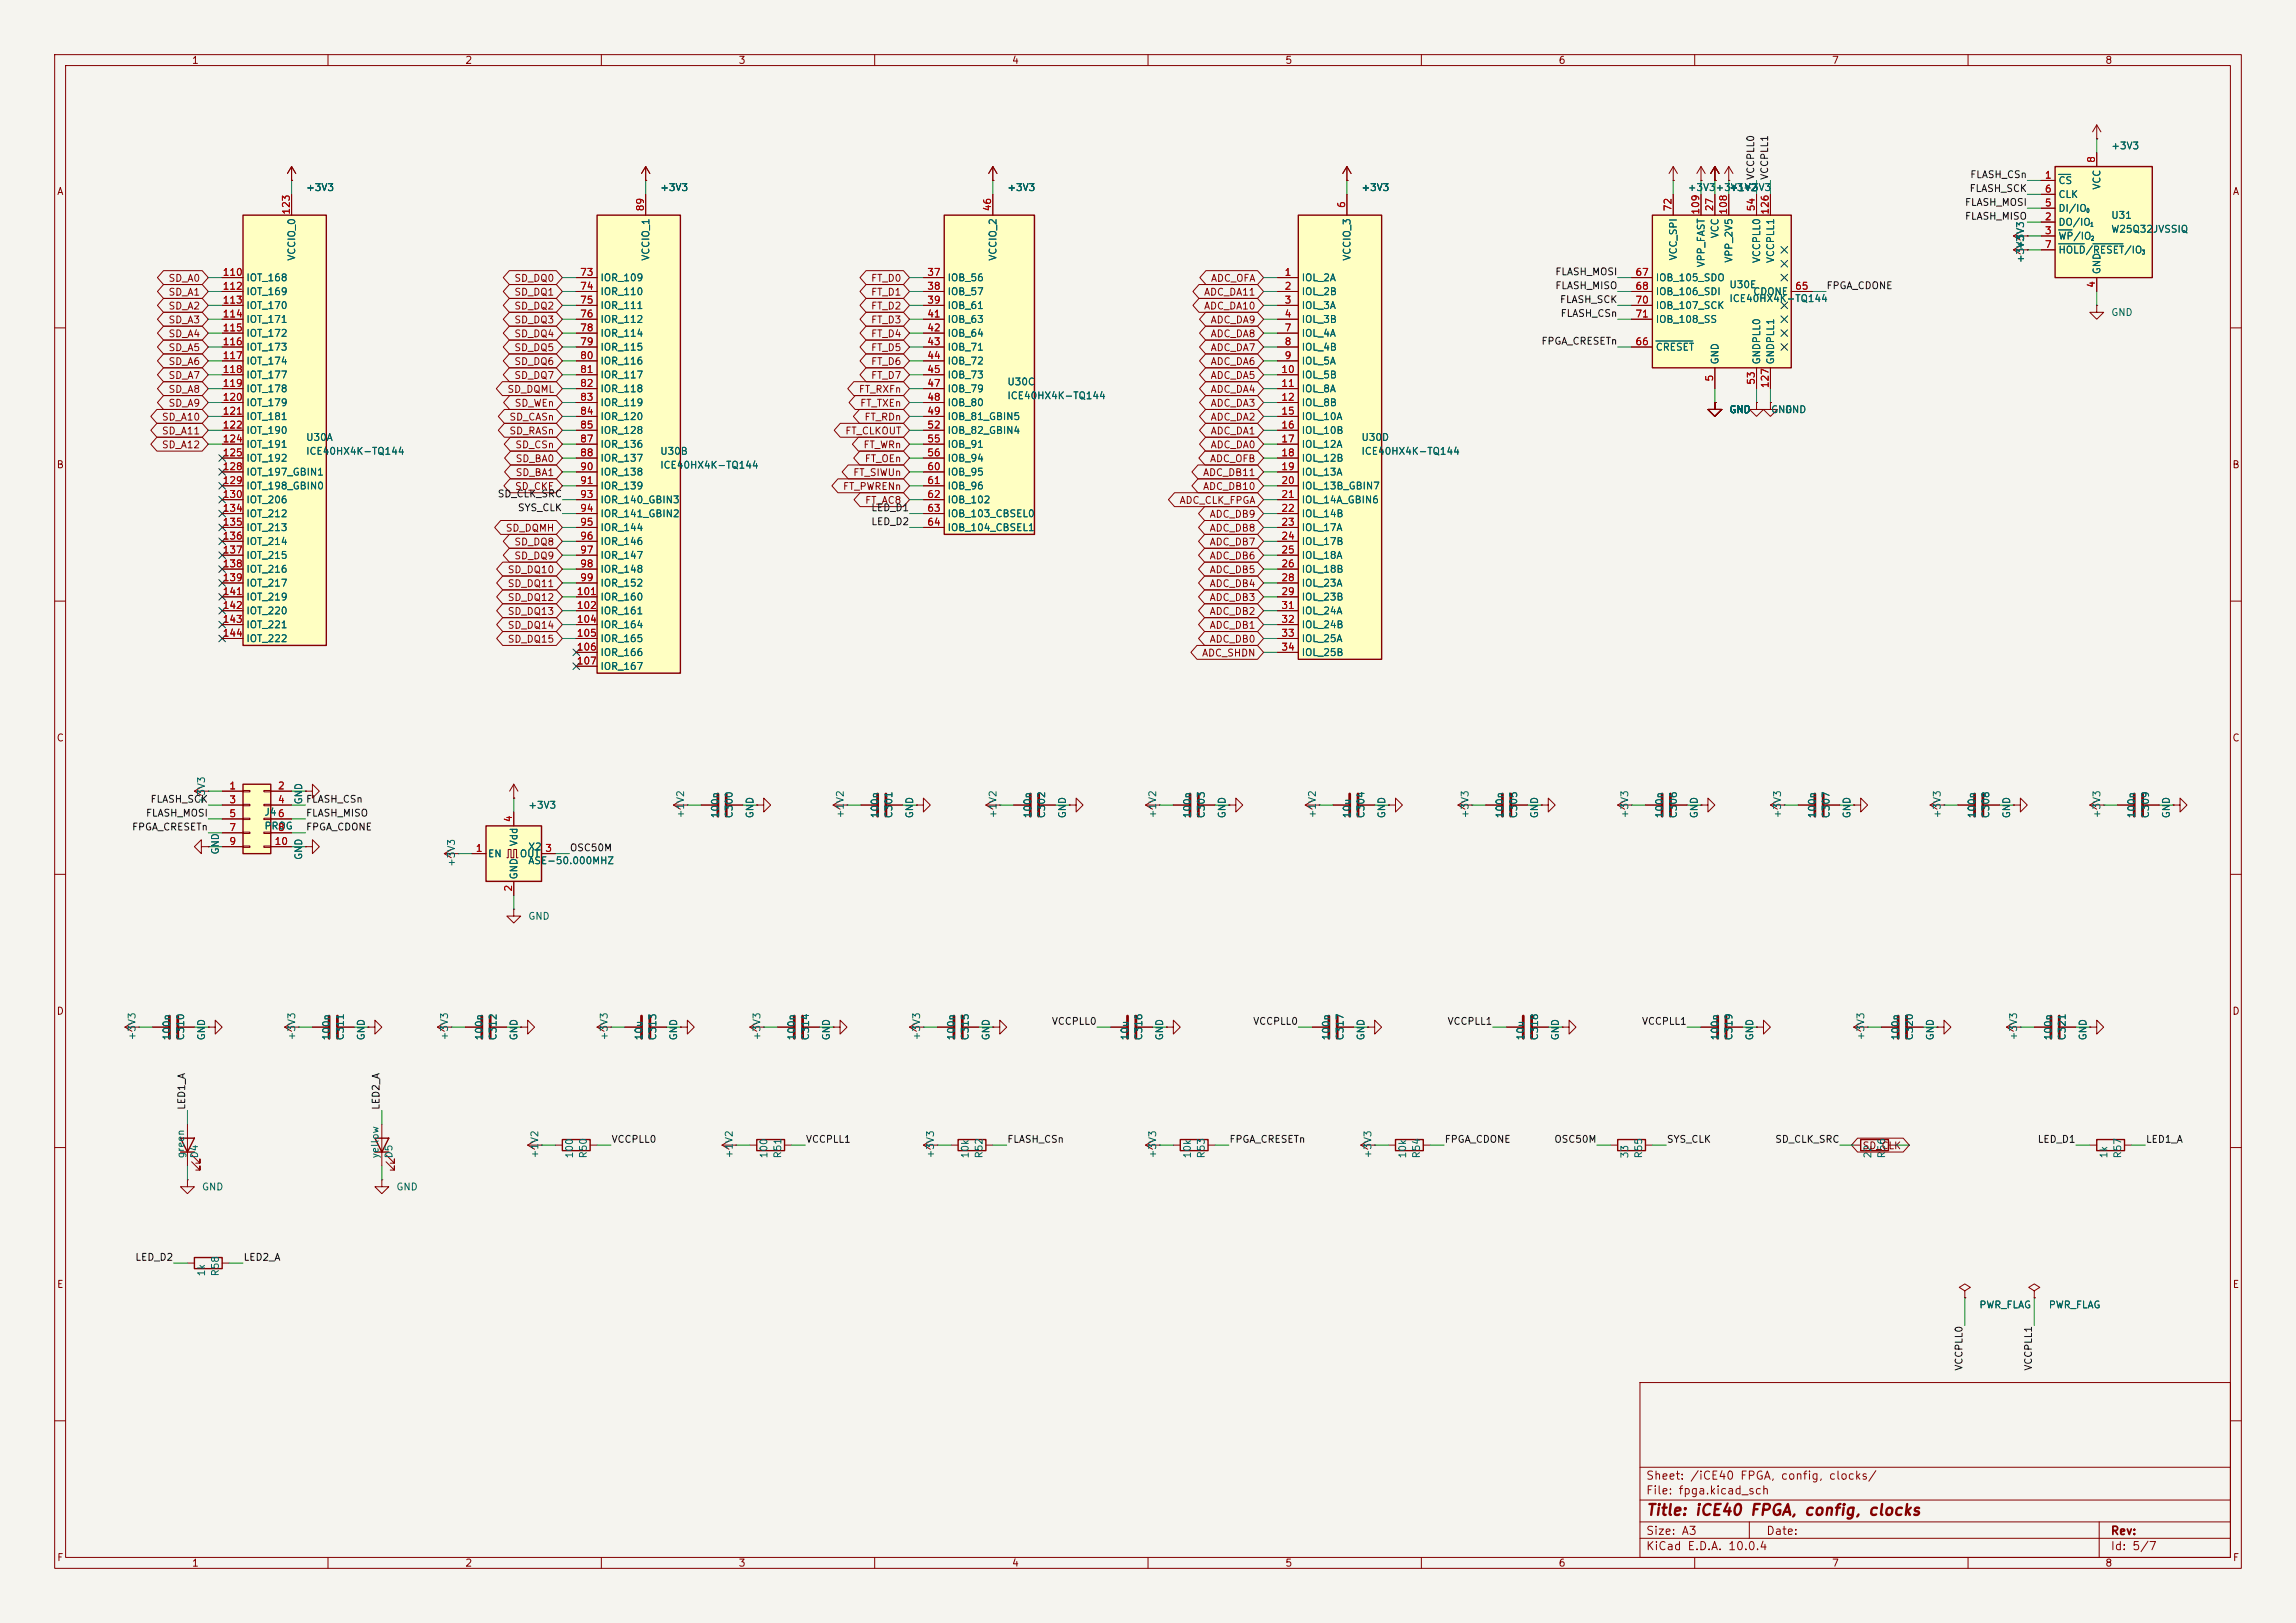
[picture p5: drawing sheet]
<svg xmlns="http://www.w3.org/2000/svg" width="420mm" height="297mm" viewBox="0 0 420 297" stroke-linecap="round" stroke-linejoin="round" font-family="sans-serif">
<defs><g id="words">
<text font-size="2" fill="#840000" x="301" y="277.8">Title: iCE40 FPGA, config, clocks</text>
<g font-size="1.5" fill="#840000">
<text x="301" y="273.8">File: fpga.kicad_sch</text>
<text x="301" y="271.1">Sheet: /iCE40 FPGA, config, clocks/</text>
<text x="301" y="281.2">Size: A3</text>
<text x="323" y="281.2">Date:</text>
<text x="386" y="281.2">Rev:</text>
<text x="301" y="284">KiCad E.D.A. 10.0.4</text>
<text x="386" y="284">Id: 5/7</text>
</g>
<g font-size="1.3" fill="#840000">
<text x="35" y="12">1</text>
<text x="85" y="12">2</text>
<text x="135" y="12">3</text>
<text x="185" y="12">4</text>
<text x="235" y="12">5</text>
<text x="285" y="12">6</text>
<text x="335" y="12">7</text>
<text x="385" y="12">8</text>
<text x="10.3" y="36">A</text>
<text x="408.3" y="36">A</text>
<text x="30.7" y="51.9">SD_A0</text>
<text x="94" y="51.9">SD_DQ0</text>
<text x="159.2" y="51.9">FT_D0</text>
<text x="221.4" y="51.9">ADC_OFA</text>
<text x="30.7" y="59.5">SD_A3</text>
<text x="30.7" y="56.9">SD_A2</text>
<text x="30.7" y="54.4">SD_A1</text>
<text x="94" y="59.5">SD_DQ3</text>
<text x="94" y="56.9">SD_DQ2</text>
<text x="94" y="54.4">SD_DQ1</text>
<text x="159.2" y="54.4">FT_D1</text>
<text x="159.2" y="56.9">FT_D2</text>
<text x="159.2" y="59.5">FT_D3</text>
<text x="220.1" y="54.4">ADC_DA11</text>
<text x="220.1" y="56.9">ADC_DA10</text>
<text x="221.3" y="59.5">ADC_DA9</text>
<text x="30.7" y="64.6">SD_A5</text>
<text x="30.7" y="62">SD_A4</text>
<text x="94" y="64.6">SD_DQ5</text>
<text x="94" y="62">SD_DQ4</text>
<text x="159.2" y="62">FT_D4</text>
<text x="159.2" y="64.6">FT_D5</text>
<text x="221.3" y="62">ADC_DA8</text>
<text x="221.3" y="64.6">ADC_DA7</text>
<text x="30.7" y="69.6">SD_A7</text>
<text x="30.7" y="67.1">SD_A6</text>
<text x="94" y="69.6">SD_DQ7</text>
<text x="94" y="67.1">SD_DQ6</text>
<text x="159.2" y="67.1">FT_D6</text>
<text x="159.2" y="69.6">FT_D7</text>
<text x="221.3" y="69.6">ADC_DA5</text>
<text x="221.3" y="67.1">ADC_DA6</text>
<text x="29.5" y="77.3">SD_A10</text>
<text x="30.7" y="74.7">SD_A9</text>
<text x="30.7" y="72.2">SD_A8</text>
<text x="92.7" y="72.2">SD_DQML</text>
<text x="93.1" y="77.3">SD_CASn</text>
<text x="94" y="74.7">SD_WEn</text>
<text x="157" y="72.2">FT_RXFn</text>
<text x="157.2" y="74.7">FT_TXEn</text>
<text x="158" y="77.3">FT_RDn</text>
<text x="221.3" y="77.3">ADC_DA2</text>
<text x="221.3" y="72.2">ADC_DA4</text>
<text x="221.3" y="74.7">ADC_DA3</text>
<text x="29.5" y="82.3">SD_A12</text>
<text x="29.5" y="79.8">SD_A11</text>
<text x="93.1" y="79.8">SD_RASn</text>
<text x="94.2" y="82.3">SD_CSn</text>
<text x="154.5" y="79.8">FT_CLKOUT</text>
<text x="157.8" y="82.3">FT_WRn</text>
<text x="221.3" y="79.8">ADC_DA1</text>
<text x="221.3" y="82.3">ADC_DA0</text>
<text x="10.3" y="86">B</text>
<text x="94.1" y="90">SD_CKE</text>
<text x="94.2" y="84.9">SD_BA0</text>
<text x="94.2" y="87.4">SD_BA1</text>
<text x="154.1" y="90">FT_PWRENn</text>
<text x="156" y="87.4">FT_SIWUn</text>
<text x="158.1" y="84.9">FT_OEn</text>
<text x="220" y="90">ADC_DB10</text>
<text x="220" y="87.4">ADC_DB11</text>
<text x="221.2" y="84.9">ADC_OFB</text>
<text x="408.2" y="86">B</text>
<text x="158.1" y="92.5">FT_AC8</text>
<text x="215.7" y="92.5">ADC_CLK_FPGA</text>
<text x="221.2" y="95">ADC_DB9</text>
<text x="92.4" y="97.6">SD_DQMH</text>
<text x="94" y="100.1">SD_DQ8</text>
<text x="221.2" y="97.6">ADC_DB8</text>
<text x="221.2" y="100.1">ADC_DB7</text>
<text x="92.8" y="105.2">SD_DQ10</text>
<text x="92.8" y="107.7">SD_DQ11</text>
<text x="94" y="102.7">SD_DQ9</text>
<text x="221.2" y="107.7">ADC_DB4</text>
<text x="221.2" y="102.7">ADC_DB6</text>
<text x="221.2" y="105.2">ADC_DB5</text>
<text x="92.8" y="110.3">SD_DQ12</text>
<text x="92.8" y="112.8">SD_DQ13</text>
<text x="221.2" y="110.3">ADC_DB3</text>
<text x="221.2" y="112.8">ADC_DB2</text>
<text x="92.8" y="115.4">SD_DQ14</text>
<text x="92.8" y="117.9">SD_DQ15</text>
<text x="221.2" y="115.4">ADC_DB1</text>
<text x="221.2" y="117.9">ADC_DB0</text>
<text x="219.8" y="120.4">ADC_SHDN</text>
<text x="10.3" y="136">C</text>
<text x="408.2" y="136">C</text>
<text x="10.3" y="186">D</text>
<text x="408.2" y="186">D</text>
<text x="340.6" y="210.6">SD_CLK</text>
<text x="10.3" y="236">E</text>
<text x="408.3" y="236">E</text>
<text x="10.3" y="286">F</text>
<text x="35" y="287">1</text>
<text x="85" y="287">2</text>
<text x="135" y="287">3</text>
<text x="185" y="287">4</text>
<text x="235" y="287">5</text>
<text x="285" y="287">6</text>
<text x="335" y="287">7</text>
<text x="385" y="287">8</text>
<text x="408.3" y="286">F</text>
</g>
<g font-size="1.3" fill="#a90000">
<text x="383.5" y="29.9" transform="rotate(-90 383.5 29.9)">8</text>
<text x="373.9" y="33">1</text>
<text x="373.9" y="35.5">6</text>
<text x="53.3" y="39.4" transform="rotate(-90 53.3 39.4)">123</text>
<text x="118.1" y="38.8" transform="rotate(-90 118.1 38.8)">89</text>
<text x="181.6" y="38.8" transform="rotate(-90 181.6 38.8)">46</text>
<text x="246.4" y="38.2" transform="rotate(-90 246.4 38.2)">6</text>
<text x="306" y="38.8" transform="rotate(-90 306 38.8)">72</text>
<text x="311.1" y="39.4" transform="rotate(-90 311.1 39.4)">109</text>
<text x="313.7" y="38.8" transform="rotate(-90 313.7 38.8)">27</text>
<text x="316.2" y="39.4" transform="rotate(-90 316.2 39.4)">108</text>
<text x="321.3" y="38.8" transform="rotate(-90 321.3 38.8)">54</text>
<text x="323.8" y="39.4" transform="rotate(-90 323.8 39.4)">126</text>
<text x="373.9" y="40.6">2</text>
<text x="373.9" y="38.1">5</text>
<text x="373.9" y="43.2">3</text>
<text x="373.9" y="45.7">7</text>
<text x="40.6" y="50.8">110</text>
<text x="40.6" y="53.3">112</text>
<text x="106" y="50.8">73</text>
<text x="106" y="53.3">74</text>
<text x="169.5" y="50.8">37</text>
<text x="169.5" y="53.3">38</text>
<text x="234.9" y="50.8">1</text>
<text x="234.9" y="53.3">2</text>
<text x="299" y="50.8">67</text>
<text x="299" y="53.3">68</text>
<text x="328.3" y="53.3">65</text>
<text x="383.5" y="52.8" transform="rotate(-90 383.5 52.8)">4</text>
<text x="40.6" y="55.9">113</text>
<text x="40.6" y="58.4">114</text>
<text x="106" y="55.9">75</text>
<text x="106" y="58.4">76</text>
<text x="169.5" y="55.9">39</text>
<text x="169.5" y="58.4">41</text>
<text x="234.9" y="55.9">3</text>
<text x="234.9" y="58.4">4</text>
<text x="299" y="55.9">70</text>
<text x="299" y="58.4">71</text>
<text x="40.6" y="60.9">115</text>
<text x="40.6" y="63.5">116</text>
<text x="106" y="60.9">78</text>
<text x="106" y="63.5">79</text>
<text x="169.5" y="60.9">42</text>
<text x="169.5" y="63.5">43</text>
<text x="234.9" y="60.9">7</text>
<text x="234.9" y="63.5">8</text>
<text x="299" y="63.5">66</text>
<text x="40.6" y="66">117</text>
<text x="40.6" y="68.6">118</text>
<text x="40.6" y="71.1">119</text>
<text x="106" y="66">80</text>
<text x="106" y="68.6">81</text>
<text x="106" y="71.1">82</text>
<text x="169.5" y="66">44</text>
<text x="169.5" y="68.6">45</text>
<text x="169.5" y="71.1">47</text>
<text x="234.3" y="68.6">10</text>
<text x="234.3" y="71.1">11</text>
<text x="234.9" y="66">9</text>
<text x="313.7" y="69.9" transform="rotate(-90 313.7 69.9)">5</text>
<text x="321.3" y="70.5" transform="rotate(-90 321.3 70.5)">53</text>
<text x="323.8" y="71.1" transform="rotate(-90 323.8 71.1)">127</text>
<text x="40.6" y="73.6">120</text>
<text x="40.6" y="76.2">121</text>
<text x="106" y="73.6">83</text>
<text x="106" y="76.2">84</text>
<text x="169.5" y="73.6">48</text>
<text x="169.5" y="76.2">49</text>
<text x="234.3" y="73.6">12</text>
<text x="234.3" y="76.2">15</text>
<text x="40.6" y="78.7">122</text>
<text x="40.6" y="81.3">124</text>
<text x="40.6" y="83.8">125</text>
<text x="106" y="78.7">85</text>
<text x="106" y="81.3">87</text>
<text x="106" y="83.8">88</text>
<text x="169.5" y="78.7">52</text>
<text x="169.5" y="81.3">55</text>
<text x="169.5" y="83.8">56</text>
<text x="234.3" y="78.7">16</text>
<text x="234.3" y="81.3">17</text>
<text x="234.3" y="83.8">18</text>
<text x="40.6" y="86.3">128</text>
<text x="40.6" y="88.9">129</text>
<text x="106" y="86.3">90</text>
<text x="106" y="88.9">91</text>
<text x="169.5" y="86.3">60</text>
<text x="169.5" y="88.9">61</text>
<text x="234.3" y="86.3">19</text>
<text x="234.3" y="88.9">20</text>
<text x="40.6" y="91.4">130</text>
<text x="40.6" y="94">134</text>
<text x="106" y="91.4">93</text>
<text x="106" y="94">94</text>
<text x="169.5" y="91.4">62</text>
<text x="169.5" y="94">63</text>
<text x="234.3" y="91.4">21</text>
<text x="234.3" y="94">22</text>
<text x="40.6" y="96.5">135</text>
<text x="40.6" y="99">136</text>
<text x="40.6" y="101.6">137</text>
<text x="106" y="96.5">95</text>
<text x="106" y="99">96</text>
<text x="106" y="101.6">97</text>
<text x="169.5" y="96.5">64</text>
<text x="234.3" y="96.5">23</text>
<text x="234.3" y="99">24</text>
<text x="234.3" y="101.6">25</text>
<text x="40.6" y="104.1">138</text>
<text x="40.6" y="106.7">139</text>
<text x="106" y="104.1">98</text>
<text x="106" y="106.7">99</text>
<text x="234.3" y="104.1">26</text>
<text x="234.3" y="106.7">28</text>
<text x="40.6" y="109.2">141</text>
<text x="40.6" y="111.7">142</text>
<text x="105.4" y="109.2">101</text>
<text x="105.4" y="111.7">102</text>
<text x="234.3" y="109.2">29</text>
<text x="234.3" y="111.7">31</text>
<text x="40.6" y="114.3">143</text>
<text x="40.6" y="116.8">144</text>
<text x="105.4" y="114.3">104</text>
<text x="105.4" y="116.8">105</text>
<text x="105.4" y="119.4">106</text>
<text x="234.3" y="114.3">32</text>
<text x="234.3" y="116.8">33</text>
<text x="234.3" y="119.4">34</text>
<text x="105.4" y="121.9">107</text>
<text x="41.8" y="144.8">1</text>
<text x="41.8" y="147.3">3</text>
<text x="41.8" y="149.8">5</text>
<text x="50.7" y="144.8">2</text>
<text x="50.7" y="147.3">4</text>
<text x="41.8" y="152.4">7</text>
<text x="41.8" y="154.9">9</text>
<text x="50.1" y="154.9">10</text>
<text x="50.7" y="152.4">8</text>
<text x="94" y="150.6" transform="rotate(-90 94 150.6)">4</text>
<text x="86.9" y="156.2">1</text>
<text x="99.6" y="156.2">3</text>
<text x="94" y="163.3" transform="rotate(-90 94 163.3)">2</text>
</g>
<g font-size="1.3" fill="#006464">
<text x="386.1" y="27.6">+3V3</text>
<text x="55.9" y="35.3">+3V3</text>
<text x="120.7" y="35.3">+3V3</text>
<text x="184.2" y="35.3">+3V3</text>
<text x="248.9" y="35.3">+3V3</text>
<text x="308.6" y="35.3">+3V3</text>
<text x="313.7" y="35.3">+3V3+3V3</text>
<text x="316.2" y="35.3">+1V2</text>
<text x="376.4" y="34">CS</text>
<text x="384.5" y="34.8" transform="rotate(-90 384.5 34.8)">VCC</text>
<text x="376.4" y="41.6">DO/IO</text>
<text x="376.4" y="39.1">DI/IO</text>
<text x="376.4" y="36.5">CLK</text>
<text x="386.1" y="40.3">U31</text>
<text x="54.3" y="47.8" transform="rotate(-90 54.3 47.8)">VCCIO_0</text>
<text x="119.1" y="47.8" transform="rotate(-90 119.1 47.8)">VCCIO_1</text>
<text x="182.6" y="47.8" transform="rotate(-90 182.6 47.8)">VCCIO_2</text>
<text x="247.4" y="47.8" transform="rotate(-90 247.4 47.8)">VCCIO_3</text>
<text x="307" y="47.8" transform="rotate(-90 307 47.8)">VCC_SPI</text>
<text x="314.7" y="43.7" transform="rotate(-90 314.7 43.7)">VCC</text>
<text x="370.5" y="45.7" transform="rotate(-90 370.5 45.7)">+3V3</text>
<text x="376.4" y="44.2">WP/IO</text>
<text x="376.4" y="46.7">HOLD/RESET/IO</text>
<text x="386.1" y="42.9">W25Q32JVSSIQ</text>
<text x="45" y="51.8">IOT_168</text>
<text x="109.7" y="51.8">IOR_109</text>
<text x="173.2" y="51.8">IOB_56</text>
<text x="238" y="51.8">IOL_2A</text>
<text x="302.8" y="51.8">IOB_105_SDO</text>
<text x="312.1" y="49" transform="rotate(-90 312.1 49)">VPP_FAST</text>
<text x="316.2" y="53">U30E</text>
<text x="317.2" y="48.2" transform="rotate(-90 317.2 48.2)">VPP_2V5</text>
<text x="322.3" y="48.2" transform="rotate(-90 322.3 48.2)">VCCPLL0</text>
<text x="324.8" y="48.2" transform="rotate(-90 324.8 48.2)">VCCPLL1</text>
<text x="370.5" y="48.3" transform="rotate(-90 370.5 48.3)">+3V3</text>
<text x="384.5" y="50.3" transform="rotate(-90 384.5 50.3)">GND</text>
<text x="45" y="54.3">IOT_169</text>
<text x="45" y="56.9">IOT_170</text>
<text x="45" y="59.4">IOT_171</text>
<text x="109.7" y="54.3">IOR_110</text>
<text x="109.7" y="56.9">IOR_111</text>
<text x="109.7" y="59.4">IOR_112</text>
<text x="173.2" y="54.3">IOB_57</text>
<text x="173.2" y="56.9">IOB_61</text>
<text x="173.2" y="59.4">IOB_63</text>
<text x="238" y="54.3">IOL_2B</text>
<text x="238" y="56.9">IOL_3A</text>
<text x="238" y="59.4">IOL_3B</text>
<text x="302.8" y="54.3">IOB_106_SDI</text>
<text x="302.8" y="56.9">IOB_107_SCK</text>
<text x="302.8" y="59.4">IOB_108_SS</text>
<text x="316.2" y="55.6">ICE40HX4K-TQ144</text>
<text x="320.6" y="54.3">CDONE</text>
<text x="386.1" y="58.1">GND</text>
<text x="45" y="61.9">IOT_172</text>
<text x="45" y="64.5">IOT_173</text>
<text x="109.7" y="61.9">IOR_114</text>
<text x="109.7" y="64.5">IOR_115</text>
<text x="173.2" y="61.9">IOB_64</text>
<text x="173.2" y="64.5">IOB_71</text>
<text x="238" y="61.9">IOL_4A</text>
<text x="238" y="64.5">IOL_4B</text>
<text x="302.8" y="64.5">CRESET</text>
<text x="45" y="67">IOT_174</text>
<text x="45" y="69.6">IOT_177</text>
<text x="109.7" y="67">IOR_116</text>
<text x="109.7" y="69.6">IOR_117</text>
<text x="173.2" y="67">IOB_72</text>
<text x="173.2" y="69.6">IOB_73</text>
<text x="184.2" y="70.8">U30C</text>
<text x="238" y="67">IOL_5A</text>
<text x="238" y="69.6">IOL_5B</text>
<text x="314.7" y="66.8" transform="rotate(-90 314.7 66.8)">GND</text>
<text x="322.3" y="66.8" transform="rotate(-90 322.3 66.8)">GNDPLL0</text>
<text x="324.8" y="66.8" transform="rotate(-90 324.8 66.8)">GNDPLL1</text>
<text x="45" y="72.1">IOT_178</text>
<text x="45" y="74.6">IOT_179</text>
<text x="45" y="77.2">IOT_181</text>
<text x="109.7" y="72.1">IOR_118</text>
<text x="109.7" y="74.6">IOR_119</text>
<text x="109.7" y="77.2">IOR_120</text>
<text x="173.2" y="72.1">IOB_79</text>
<text x="173.2" y="74.6">IOB_80</text>
<text x="173.2" y="77.2">IOB_81_GBIN5</text>
<text x="184.2" y="73.4">ICE40HX4K-TQ144</text>
<text x="238" y="72.1">IOL_8A</text>
<text x="238" y="74.6">IOL_8B</text>
<text x="238" y="77.2">IOL_10A</text>
<text x="316.2" y="75.9">GND</text>
<text x="323.9" y="75.9">GND</text>
<text x="326.4" y="75.9">GND</text>
<text x="45" y="79.7">IOT_190</text>
<text x="45" y="82.3">IOT_191</text>
<text x="55.9" y="81">U30A</text>
<text x="55.9" y="83.5">ICE40HX4K-TQ144</text>
<text x="109.7" y="79.7">IOR_128</text>
<text x="109.7" y="82.3">IOR_136</text>
<text x="120.7" y="83.5">U30B</text>
<text x="173.2" y="79.7">IOB_82_GBIN4</text>
<text x="173.2" y="82.3">IOB_91</text>
<text x="238" y="79.7">IOL_10B</text>
<text x="238" y="82.3">IOL_12A</text>
<text x="248.9" y="81">U30D</text>
<text x="248.9" y="83.5">ICE40HX4K-TQ144</text>
<text x="45" y="84.8">IOT_192</text>
<text x="45" y="87.3">IOT_197_GBIN1</text>
<text x="45" y="89.9">IOT_198_GBIN0</text>
<text x="109.7" y="84.8">IOR_137</text>
<text x="109.7" y="87.3">IOR_138</text>
<text x="109.7" y="89.9">IOR_139</text>
<text x="120.7" y="86.1">ICE40HX4K-TQ144</text>
<text x="173.2" y="84.8">IOB_94</text>
<text x="173.2" y="87.3">IOB_95</text>
<text x="173.2" y="89.9">IOB_96</text>
<text x="238" y="84.8">IOL_12B</text>
<text x="238" y="87.3">IOL_13A</text>
<text x="238" y="89.9">IOL_13B_GBIN7</text>
<text x="45" y="92.4">IOT_206</text>
<text x="45" y="95">IOT_212</text>
<text x="109.7" y="92.4">IOR_140_GBIN3</text>
<text x="109.7" y="95">IOR_141_GBIN2</text>
<text x="173.2" y="92.4">IOB_102</text>
<text x="173.2" y="95">IOB_103_CBSEL0</text>
<text x="238" y="92.4">IOL_14A_GBIN6</text>
<text x="238" y="95">IOL_14B</text>
<text x="45" y="97.5">IOT_213</text>
<text x="45" y="100">IOT_214</text>
<text x="109.7" y="97.5">IOR_144</text>
<text x="109.7" y="100">IOR_146</text>
<text x="173.2" y="97.5">IOB_104_CBSEL1</text>
<text x="238" y="97.5">IOL_17A</text>
<text x="238" y="100">IOL_17B</text>
<text x="45" y="102.6">IOT_215</text>
<text x="45" y="105.1">IOT_216</text>
<text x="45" y="107.7">IOT_217</text>
<text x="109.7" y="102.6">IOR_147</text>
<text x="109.7" y="105.1">IOR_148</text>
<text x="109.7" y="107.7">IOR_152</text>
<text x="238" y="102.6">IOL_18A</text>
<text x="238" y="105.1">IOL_18B</text>
<text x="238" y="107.7">IOL_23A</text>
<text x="45" y="110.2">IOT_219</text>
<text x="45" y="112.7">IOT_220</text>
<text x="109.7" y="110.2">IOR_160</text>
<text x="109.7" y="112.7">IOR_161</text>
<text x="238" y="110.2">IOL_23B</text>
<text x="238" y="112.7">IOL_24A</text>
<text x="45" y="115.3">IOT_221</text>
<text x="45" y="117.8">IOT_222</text>
<text x="109.7" y="115.3">IOR_164</text>
<text x="109.7" y="117.8">IOR_165</text>
<text x="238" y="115.3">IOL_24B</text>
<text x="238" y="117.8">IOL_25A</text>
<text x="109.7" y="120.4">IOR_166</text>
<text x="109.7" y="122.9">IOR_167</text>
<text x="238" y="120.4">IOL_25B</text>
<text x="37.8" y="147.3" transform="rotate(-90 37.8 147.3)">+3V3</text>
<text x="48.3" y="149.6">J46</text>
<text x="55.6" y="147.3" transform="rotate(-90 55.6 147.3)">GND</text>
<text x="96.5" y="148.3">+3V3</text>
<text x="125.4" y="149.9" transform="rotate(-90 125.4 149.9)">+1V2</text>
<text x="131.8" y="149.9" transform="rotate(-90 131.8 149.9)">100n</text>
<text x="134.3" y="149.9" transform="rotate(-90 134.3 149.9)">C300</text>
<text x="138.1" y="149.9" transform="rotate(-90 138.1 149.9)">GND</text>
<text x="154.6" y="149.9" transform="rotate(-90 154.6 149.9)">+1V2</text>
<text x="161" y="149.9" transform="rotate(-90 161 149.9)">100n</text>
<text x="163.5" y="149.9" transform="rotate(-90 163.5 149.9)">C301</text>
<text x="167.3" y="149.9" transform="rotate(-90 167.3 149.9)">GND</text>
<text x="182.6" y="149.9" transform="rotate(-90 182.6 149.9)">+1V2</text>
<text x="188.9" y="149.9" transform="rotate(-90 188.9 149.9)">100n</text>
<text x="191.5" y="149.9" transform="rotate(-90 191.5 149.9)">C302</text>
<text x="195.3" y="149.9" transform="rotate(-90 195.3 149.9)">GND</text>
<text x="211.8" y="149.9" transform="rotate(-90 211.8 149.9)">+1V2</text>
<text x="218.1" y="149.9" transform="rotate(-90 218.1 149.9)">100n</text>
<text x="220.7" y="149.9" transform="rotate(-90 220.7 149.9)">C303</text>
<text x="224.5" y="149.9" transform="rotate(-90 224.5 149.9)">GND</text>
<text x="241" y="149.9" transform="rotate(-90 241 149.9)">+1V2</text>
<text x="247.4" y="149.9" transform="rotate(-90 247.4 149.9)">10u</text>
<text x="249.9" y="149.9" transform="rotate(-90 249.9 149.9)">C304</text>
<text x="253.7" y="149.9" transform="rotate(-90 253.7 149.9)">GND</text>
<text x="268.9" y="149.9" transform="rotate(-90 268.9 149.9)">+3V3</text>
<text x="275.3" y="149.9" transform="rotate(-90 275.3 149.9)">100n</text>
<text x="277.8" y="149.9" transform="rotate(-90 277.8 149.9)">C305</text>
<text x="281.6" y="149.9" transform="rotate(-90 281.6 149.9)">GND</text>
<text x="298.2" y="149.9" transform="rotate(-90 298.2 149.9)">+3V3</text>
<text x="304.5" y="149.9" transform="rotate(-90 304.5 149.9)">100n</text>
<text x="307" y="149.9" transform="rotate(-90 307 149.9)">C306</text>
<text x="310.9" y="149.9" transform="rotate(-90 310.9 149.9)">GND</text>
<text x="326.1" y="149.9" transform="rotate(-90 326.1 149.9)">+3V3</text>
<text x="332.4" y="149.9" transform="rotate(-90 332.4 149.9)">100n</text>
<text x="335" y="149.9" transform="rotate(-90 335 149.9)">C307</text>
<text x="338.8" y="149.9" transform="rotate(-90 338.8 149.9)">GND</text>
<text x="355.3" y="149.9" transform="rotate(-90 355.3 149.9)">+3V3</text>
<text x="361.7" y="149.9" transform="rotate(-90 361.7 149.9)">100n</text>
<text x="364.2" y="149.9" transform="rotate(-90 364.2 149.9)">C308</text>
<text x="368" y="149.9" transform="rotate(-90 368 149.9)">GND</text>
<text x="384.5" y="149.9" transform="rotate(-90 384.5 149.9)">+3V3</text>
<text x="390.9" y="149.9" transform="rotate(-90 390.9 149.9)">100n</text>
<text x="393.4" y="149.9" transform="rotate(-90 393.4 149.9)">C309</text>
<text x="397.2" y="149.9" transform="rotate(-90 397.2 149.9)">GND</text>
<text x="48.3" y="152.1">PROG</text>
<text x="95" y="155" transform="rotate(-90 95 155)">Vdd</text>
<text x="96.5" y="155.9">X2</text>
<text x="40.3" y="156.5" transform="rotate(-90 40.3 156.5)">GND</text>
<text x="55.6" y="157.5" transform="rotate(-90 55.6 157.5)">GND</text>
<text x="83.5" y="158.7" transform="rotate(-90 83.5 158.7)">+3V3</text>
<text x="89.2" y="157.2">EN</text>
<text x="95" y="161" transform="rotate(-90 95 161)">GND</text>
<text x="95" y="157.2">OUT</text>
<text x="96.5" y="158.5">ASE-50.000MHZ</text>
<text x="96.5" y="168.6">GND</text>
<text x="25.1" y="190.5" transform="rotate(-90 25.1 190.5)">+3V3</text>
<text x="31.5" y="190.5" transform="rotate(-90 31.5 190.5)">100n</text>
<text x="34" y="190.5" transform="rotate(-90 34 190.5)">C310</text>
<text x="37.8" y="190.5" transform="rotate(-90 37.8 190.5)">GND</text>
<text x="54.3" y="190.5" transform="rotate(-90 54.3 190.5)">+3V3</text>
<text x="60.7" y="190.5" transform="rotate(-90 60.7 190.5)">100n</text>
<text x="63.2" y="190.5" transform="rotate(-90 63.2 190.5)">C311</text>
<text x="67" y="190.5" transform="rotate(-90 67 190.5)">GND</text>
<text x="82.3" y="190.5" transform="rotate(-90 82.3 190.5)">+3V3</text>
<text x="88.6" y="190.5" transform="rotate(-90 88.6 190.5)">100n</text>
<text x="91.1" y="190.5" transform="rotate(-90 91.1 190.5)">C312</text>
<text x="95" y="190.5" transform="rotate(-90 95 190.5)">GND</text>
<text x="111.5" y="190.5" transform="rotate(-90 111.5 190.5)">+3V3</text>
<text x="117.8" y="190.5" transform="rotate(-90 117.8 190.5)">10u</text>
<text x="120.4" y="190.5" transform="rotate(-90 120.4 190.5)">C313</text>
<text x="124.2" y="190.5" transform="rotate(-90 124.2 190.5)">GND</text>
<text x="139.4" y="190.5" transform="rotate(-90 139.4 190.5)">+3V3</text>
<text x="145.8" y="190.5" transform="rotate(-90 145.8 190.5)">100n</text>
<text x="148.3" y="190.5" transform="rotate(-90 148.3 190.5)">C314</text>
<text x="152.1" y="190.5" transform="rotate(-90 152.1 190.5)">GND</text>
<text x="168.6" y="190.5" transform="rotate(-90 168.6 190.5)">+3V3</text>
<text x="175" y="190.5" transform="rotate(-90 175 190.5)">100n</text>
<text x="177.5" y="190.5" transform="rotate(-90 177.5 190.5)">C315</text>
<text x="181.3" y="190.5" transform="rotate(-90 181.3 190.5)">GND</text>
<text x="206.7" y="190.5" transform="rotate(-90 206.7 190.5)">10u</text>
<text x="209.3" y="190.5" transform="rotate(-90 209.3 190.5)">C316</text>
<text x="213.1" y="190.5" transform="rotate(-90 213.1 190.5)">GND</text>
<text x="243.5" y="190.5" transform="rotate(-90 243.5 190.5)">100n</text>
<text x="246.1" y="190.5" transform="rotate(-90 246.1 190.5)">C317</text>
<text x="249.9" y="190.5" transform="rotate(-90 249.9 190.5)">GND</text>
<text x="279.1" y="190.5" transform="rotate(-90 279.1 190.5)">10u</text>
<text x="281.6" y="190.5" transform="rotate(-90 281.6 190.5)">C318</text>
<text x="285.5" y="190.5" transform="rotate(-90 285.5 190.5)">GND</text>
<text x="314.7" y="190.5" transform="rotate(-90 314.7 190.5)">100n</text>
<text x="317.2" y="190.5" transform="rotate(-90 317.2 190.5)">C319</text>
<text x="321" y="190.5" transform="rotate(-90 321 190.5)">GND</text>
<text x="341.3" y="190.5" transform="rotate(-90 341.3 190.5)">+3V3</text>
<text x="347.7" y="190.5" transform="rotate(-90 347.7 190.5)">100n</text>
<text x="350.2" y="190.5" transform="rotate(-90 350.2 190.5)">C320</text>
<text x="354" y="190.5" transform="rotate(-90 354 190.5)">GND</text>
<text x="369.3" y="190.5" transform="rotate(-90 369.3 190.5)">+3V3</text>
<text x="375.6" y="190.5" transform="rotate(-90 375.6 190.5)">100n</text>
<text x="378.2" y="190.5" transform="rotate(-90 378.2 190.5)">C321</text>
<text x="382" y="190.5" transform="rotate(-90 382 190.5)">GND</text>
<text x="34" y="212.1" transform="rotate(-90 34 212.1)">green</text>
<text x="36.5" y="212.1" transform="rotate(-90 36.5 212.1)">D4</text>
<text x="69.6" y="212.1" transform="rotate(-90 69.6 212.1)">yellow</text>
<text x="72.1" y="212.1" transform="rotate(-90 72.1 212.1)">D5</text>
<text x="98.8" y="212.1" transform="rotate(-90 98.8 212.1)">+1V2</text>
<text x="105.1" y="212.1" transform="rotate(-90 105.1 212.1)">100</text>
<text x="107.7" y="212.1" transform="rotate(-90 107.7 212.1)">R50</text>
<text x="134.3" y="212.1" transform="rotate(-90 134.3 212.1)">+1V2</text>
<text x="140.7" y="212.1" transform="rotate(-90 140.7 212.1)">100</text>
<text x="143.2" y="212.1" transform="rotate(-90 143.2 212.1)">R51</text>
<text x="171.2" y="212.1" transform="rotate(-90 171.2 212.1)">+3V3</text>
<text x="177.5" y="212.1" transform="rotate(-90 177.5 212.1)">10k</text>
<text x="180" y="212.1" transform="rotate(-90 180 212.1)">R52</text>
<text x="211.8" y="212.1" transform="rotate(-90 211.8 212.1)">+3V3</text>
<text x="218.1" y="212.1" transform="rotate(-90 218.1 212.1)">10k</text>
<text x="220.7" y="212.1" transform="rotate(-90 220.7 212.1)">R53</text>
<text x="251.2" y="212.1" transform="rotate(-90 251.2 212.1)">+3V3</text>
<text x="257.5" y="212.1" transform="rotate(-90 257.5 212.1)">10k</text>
<text x="260.1" y="212.1" transform="rotate(-90 260.1 212.1)">R54</text>
<text x="298.2" y="212.1" transform="rotate(-90 298.2 212.1)">33</text>
<text x="300.7" y="212.1" transform="rotate(-90 300.7 212.1)">R55</text>
<text x="342.6" y="212.1" transform="rotate(-90 342.6 212.1)">22</text>
<text x="345.1" y="212.1" transform="rotate(-90 345.1 212.1)">R56</text>
<text x="385.8" y="212.1" transform="rotate(-90 385.8 212.1)">1k</text>
<text x="388.3" y="212.1" transform="rotate(-90 388.3 212.1)">R57</text>
<text x="36.8" y="218.1">GND</text>
<text x="72.4" y="218.1">GND</text>
<text x="37.8" y="233.7" transform="rotate(-90 37.8 233.7)">1k</text>
<text x="40.3" y="233.7" transform="rotate(-90 40.3 233.7)">R58</text>
<text x="362" y="239.7">PWR_FLAG</text>
<text x="374.7" y="239.7">PWR_FLAG</text>
</g>
<g font-size="1.3" fill="#0f0f0f">
<text x="321.2" y="33" transform="rotate(-90 321.2 33)">VCCPLL0</text>
<text x="323.7" y="33" transform="rotate(-90 323.7 33)">VCCPLL1</text>
<text x="360.2" y="35.4">FLASH_SCK</text>
<text x="360.3" y="32.9">FLASH_CSn</text>
<text x="359.3" y="38">FLASH_MOSI</text>
<text x="359.3" y="40.5">FLASH_MISO</text>
<text x="284.4" y="50.7">FLASH_MOSI</text>
<text x="284.4" y="53.2">FLASH_MISO</text>
<text x="334" y="53.2">FPGA_CDONE</text>
<text x="285.2" y="55.8">FLASH_SCK</text>
<text x="285.4" y="58.3">FLASH_CSn</text>
<text x="281.9" y="63.4">FPGA_CRESETn</text>
<text x="90.9" y="91.3">SD_CLK_SRC</text>
<text x="94.6" y="93.9">SYS_CLK</text>
<text x="159.3" y="93.9">LED_D1</text>
<text x="159.3" y="96.4">LED_D2</text>
<text x="26.6" y="149.7">FLASH_MOSI</text>
<text x="27.4" y="147.2">FLASH_SCK</text>
<text x="55.9" y="149.7">FLASH_MISO</text>
<text x="55.9" y="147.2">FLASH_CSn</text>
<text x="24" y="152.3">FPGA_CRESETn</text>
<text x="55.9" y="152.3">FPGA_CDONE</text>
<text x="104.1" y="156.1">OSC50M</text>
<text x="192.3" y="187.8">VCCPLL0</text>
<text x="229.1" y="187.8">VCCPLL0</text>
<text x="264.7" y="187.8">VCCPLL1</text>
<text x="300.2" y="187.8">VCCPLL1</text>
<text x="34.2" y="203.2" transform="rotate(-90 34.2 203.2)">LED1_A</text>
<text x="69.7" y="203.2" transform="rotate(-90 69.7 203.2)">LED2_A</text>
<text x="111.8" y="209.4">VCCPLL0</text>
<text x="147.3" y="209.4">VCCPLL1</text>
<text x="184.1" y="209.4">FLASH_CSn</text>
<text x="224.8" y="209.4">FPGA_CRESETn</text>
<text x="264.2" y="209.4">FPGA_CDONE</text>
<text x="284.2" y="209.4">OSC50M</text>
<text x="304.8" y="209.4">SYS_CLK</text>
<text x="324.6" y="209.4">SD_CLK_SRC</text>
<text x="372.6" y="209.4">LED_D1</text>
<text x="392.4" y="209.4">LED1_A</text>
<text x="24.7" y="231">LED_D2</text>
<text x="44.4" y="231">LED2_A</text>
<text x="359.3" y="250.9" transform="rotate(-90 359.3 250.9)">VCCPLL0</text>
<text x="372" y="250.9" transform="rotate(-90 372 250.9)">VCCPLL1</text>
</g>
<g font-size=".8" fill="#006464">
<text x="381.6" y="39.1">0</text>
<text x="382.3" y="41.7">1</text>
<text x="382.4" y="44.2">2</text>
<text x="391.7" y="46.7">3</text>
</g>
</g></defs>
<path d="M0 0h420v297h-420z" fill="#f5f4ef" stroke="#f5f4ef" stroke-width=".18"/>
<g fill="none" stroke="#840000" stroke-width=".18">
<path d="M10 10h400v277h-400zM12 12h396v273h-396zM60 10v2M110 10v2M160 10v2M210 10v2M260 10v2M310 10v2M360 10v2M10 60h2M313.7 73.7v1.2h1.3l-1.3 1.3-1.3-1.3h1.3M313.7 73.7h.1"/>
<path d="M408 60h2M10 110h2M408 110h2M10 160h2M408 160h2M10 210h2M408 210h2M300 253h108v32h-108zM10 260h2M300 278.5h108M300 274.5h108M300 268.5h108"/>
<path d="M320 278.5v3M384 278.5v6.5M408 260h2M60 285v2M110 285v2M160 285v2M210 285v2M260 285v2M300 281.5h108M310 285v2M360 285v2"/>
</g>
<path d="M109.2 39.4h15.3v83.8h-15.3z" fill="#ffffc2"/>
<path d="M109.2 39.4h15.3v83.8h-15.3z" fill="none" stroke="#840000" stroke-width=".25"/>
<g fill="none" stroke="#840000" stroke-width=".18">
<path d="M118.1 35.6v3.8M181.6 33h.1M181.6 30.5l-.8 1.3M181.6 30.5l.8 1.3M181.6 30.5v2.5M105.4 50.8h3.8M105.4 53.3h3.8M105.4 55.9h3.8M105.4 58.4h3.8M105.4 61h3.8M105.4 63.5h3.8M105.4 66h3.8"/>
<path d="M105.4 68.6h3.8M105.4 71.1h3.8M105.4 73.7h3.8M105.4 76.2h3.8M105.4 78.7h3.8M105.4 81.3h3.8M105.4 83.8h3.8M105.4 86.4h3.8M105.4 88.9h3.8M105.4 91.4h3.8M105.4 94h3.8M105.4 96.5h3.8"/>
<path d="M105.4 99.1h3.8M105.4 101.6h3.8M105.4 104.1h3.8M105.4 106.7h3.8M105.4 109.2h3.8M105.4 111.8h3.8M105.4 114.3h3.8M105.4 116.8h3.8M105.4 119.4h3.8M105.4 121.9h3.8"/>
</g>
<path d="M172.7 39.4h16.5v58.4h-16.5z" fill="#ffffc2"/>
<path d="M172.7 39.4h16.5v58.4h-16.5z" fill="none" stroke="#840000" stroke-width=".25"/>
<g fill="none" stroke="#840000" stroke-width=".18">
<path d="M181.6 35.6v3.8M246.4 33h.1M246.4 30.5l-.8 1.3M246.4 30.5l.7 1.3M246.4 30.5v2.5M168.9 50.8h3.8M168.9 53.3h3.8M168.9 55.9h3.8M168.9 58.4h3.8M168.9 61h3.8M168.9 63.5h3.8M168.9 66h3.8"/>
<path d="M168.9 68.6h3.8M168.9 71.1h3.8M168.9 73.7h3.8M168.9 76.2h3.8M168.9 78.7h3.8M168.9 81.3h3.8M168.9 83.8h3.8M168.9 86.4h3.8M168.9 88.9h3.8M168.9 91.4h3.8M168.9 94h3.8M168.9 96.5h3.8"/>
</g>
<path d="M237.5 39.4h15.2v81.3h-15.2z" fill="#ffffc2"/>
<path d="M237.5 39.4h15.2v81.3h-15.2z" fill="none" stroke="#840000" stroke-width=".25"/>
<g fill="none" stroke="#840000" stroke-width=".18">
<path d="M246.4 35.6v3.8M306.1 33h.1M306.1 30.5l-.8 1.3M306.1 30.5l.7 1.3M306.1 30.5v2.5M311.1 33h.1M311.1 30.5l-.7 1.3M311.1 30.5l.8 1.3M311.1 30.5v2.5M313.7 33h.1M313.7 30.5l-.8 1.3M313.7 30.5l.8 1.3"/>
<path d="M313.7 30.5v2.5M316.2 33h.1M316.2 30.5l-.7 1.3M316.2 30.5l.8 1.3M316.2 30.5v2.5M233.7 50.8h3.8M233.7 53.3h3.8M233.7 55.9h3.8M233.7 58.4h3.8M233.7 61h3.8M233.7 63.5h3.8M233.7 66h3.8"/>
<path d="M233.7 68.6h3.8M233.7 71.1h3.8M233.7 73.7h3.8M233.7 76.2h3.8M233.7 78.7h3.8M313.7 73.7v1.2h1.3l-1.3 1.3-1.3-1.3h1.3M313.7 73.7h.1M321.3 73.7v1.2h1.3l-1.3 1.3-1.3-1.3h1.3M321.3 73.7h.1M323.8 73.7v1.2h1.3l-1.3 1.3-1.2-1.3h1.2M323.8 73.7h.1M233.7 81.3h3.8"/>
<path d="M233.7 83.8h3.8M233.7 86.4h3.8M233.7 88.9h3.8M233.7 91.4h3.8M233.7 94h3.8M233.7 96.5h3.8M233.7 99.1h3.8M233.7 101.6h3.8M233.7 104.1h3.8M233.7 106.7h3.8M233.7 109.2h3.8M233.7 111.8h3.8"/>
<path d="M233.7 114.3h3.8M233.7 116.8h3.8M233.7 119.4h3.8M132.1 209.6l1.2 .7M132.1 209.6h2.5M133.3 208.8l-1.2 .8M134.6 209.6h.1"/>
</g>
<path d="M302.3 39.4h25.4v27.9h-25.4z" fill="#ffffc2"/>
<path d="M302.3 39.4h25.4v27.9h-25.4z" fill="none" stroke="#840000" stroke-width=".25"/>
<g fill="none" stroke="#840000" stroke-width=".18">
<path d="M306.1 35.6v3.8M311.1 35.6v3.8M313.7 35.6v3.8M316.2 35.6v3.8M321.3 35.6v3.8M323.8 35.6v3.8M298.4 53.3h3.9M298.4 50.8h3.9M298.4 55.9h3.9M298.4 58.4h3.9M327.7 53.3h3.8M298.4 63.5h3.9"/>
<path d="M313.7 67.3v3.8M321.3 67.3v3.8M323.8 67.3v3.8M95.2 188h1.3v-1.3l1.3 1.3-1.3 1.2v-1.2M95.2 188h.1"/>
</g>
<path d="M302.9 62.4h6.8" fill="none" stroke="#006464" stroke-width=".18"/>
<path d="M44.4 143.5h5.1v12.7h-5.1z" fill="#ffffc2"/>
<path d="M44.4 143.5h5.1v12.7h-5.1z" fill="none" stroke="#840000" stroke-width=".25"/>
<g fill="none" stroke="#840000" stroke-width=".18">
<path d="M35.6 144.8h2.5M35.6 144.8l1.2 .7M36.8 154.9v-1.2l-1.2 1.2 1.2 1.3v-1.3h1.3M36.8 144l-1.2 .8M38.1 144.8h.1M38.1 154.9h.1M40.6 144.8h3.8M40.6 147.3h3.8M40.6 149.9h3.8M40.6 152.4h3.8M40.6 154.9h3.8M44.4 144.7h1.3v.2h-1.3z"/>
<path d="M44.4 147.2h1.3v.2h-1.3zM44.4 149.7h1.3v.3h-1.3zM44.4 152.3h1.3v.2h-1.3zM44.4 154.8h1.3v.3h-1.3zM48.3 144.7h1.2v.2h-1.2zM48.3 147.2h1.2v.2h-1.2zM48.3 149.7h1.2v.3h-1.2zM48.3 152.3h1.2v.2h-1.2zM48.3 154.8h1.2v.3h-1.2zM49.5 144.8h3.8M49.5 147.3h3.8M49.5 149.9h3.8"/>
<path d="M49.5 152.4h3.8M49.5 154.9h3.8M55.9 144.8h1.2v-1.3l1.3 1.3-1.3 1.3v-1.3M55.9 144.8h.1M281.9 147.3h1.3v-1.2l1.3 1.2-1.3 1.3v-1.3M281.9 147.3h.1M94 166.4v1.2h1.2l-1.2 1.3-1.3-1.3h1.3M94 166.4h.1M85.1 188h2.8M89.9 188h2.8M109.2 188h2.6M109.2 188l1.3 .7"/>
<path d="M110.5 187.2l-1.3 .8M111.8 188h.1M114.3 188h2.8M119.1 188h2.8M124.5 188h1.2v-1.3l1.3 1.3-1.3 1.2v-1.2M124.5 188h.1M137.2 188l1.2 .7M137.2 188h2.5M138.4 187.2l-1.2 .8M139.7 188h.1M142.2 188h2.8M147.1 188h2.8"/>
<path d="M152.4 188h1.3v-1.3l1.2 1.3-1.2 1.2v-1.2M152.4 188h.1M166.4 188h2.5M166.4 188l1.2 .7M167.6 187.2l-1.2 .8M168.9 188h.1M171.4 188h2.8M176.3 188h2.8M168.9 209.6l1.3 .7M168.9 209.6h2.5M170.2 208.8l-1.3 .8M171.4 209.6h.1"/>
</g>
<path d="M88.1 185.9v4.1M89.7 185.9v4.1M117.3 185.9v4.1M118.9 185.9v4.1M145.3 185.9v4.1M146.8 185.9v4.1M174.5 185.9v4.1M176 185.9v4.1" fill="none" stroke="#840000" stroke-width=".51"/>
<path d="M88.9 151.1h10.2v10.2h-10.2z" fill="#ffffc2"/>
<path d="M88.9 151.1h10.2v10.2h-10.2zM102.9 208.5h5v2.1h-5zM138.4 208.5h5.1v2.1h-5.1zM175.3 208.5h5v2.1h-5zM215.9 208.5h5.1v2.1h-5.1zM255.3 208.5h5v2.1h-5zM295.9 208.5h5.1v2.1h-5.1zM340.4 208.5h5v2.1h-5zM383.5 208.5h5.1v2.1h-5.1z" fill="none" stroke="#840000" stroke-width=".25"/>
<g fill="none" stroke="#840000" stroke-width=".18">
<path d="M368.3 45.7l1.3 .8M368.3 45.7h2.5M369.6 45l-1.3 .7M370.8 45.7h.1M383.5 55.9v1.3h1.3l-1.3 1.2-1.2-1.2h1.2M383.5 55.9h.1M86.4 156.2h2.5M92.7 157h.3v-1.6h.5v1.6h.5v-1.6h.5v1.6h.2M94 148.6v2.5M99.1 156.2h2.5M123.2 147.3l1.3 .8M123.2 147.3h2.5"/>
<path d="M124.5 146.6l-1.3 .7M125.7 147.3h.1M128.3 147.3h2.8M133.1 147.3h2.8M138.4 147.3h1.3v-1.2l1.3 1.2-1.3 1.3v-1.3M138.4 147.3h.1M152.4 147.3h2.5M152.4 147.3l1.3 .8M153.7 146.6l-1.3 .7M154.9 147.3h.1M157.5 147.3h2.8M162.3 147.3h2.8"/>
<path d="M167.6 147.3h1.3v-1.2l1.3 1.2-1.3 1.3v-1.3M167.6 147.3h.1M180.3 147.3h2.6M180.3 147.3l1.3 .8M181.6 146.6l-1.3 .7M182.9 147.3h.1M185.4 147.3h2.8M190.2 147.3h2.8M195.6 147.3h1.2v-1.2l1.3 1.2-1.3 1.3v-1.3M195.6 147.3h.1M209.5 147.3h2.6M209.5 147.3l1.3 .8"/>
<path d="M210.8 146.6l-1.3 .7M212.1 147.3h.1M214.6 147.3h2.8M219.5 147.3h2.7M224.8 147.3h1.3v-1.2l1.2 1.2-1.2 1.3v-1.3M224.8 147.3h.1M238.8 147.3h2.5M238.8 147.3l1.2 .8M240 146.6l-1.2 .7M241.3 147.3h.1M243.8 147.3h2.8M248.7 147.3h2.8"/>
<path d="M254 147.3h1.3v-1.2l1.2 1.2-1.2 1.3v-1.3M254 147.3h.1M266.7 147.3h2.5M266.7 147.3l1.3 .8M268 146.6l-1.3 .7M269.2 147.3h.1M271.8 147.3h2.8M276.6 147.3h2.8M295.9 147.3h2.5M295.9 147.3l1.3 .8M297.2 146.6l-1.3 .7M298.4 147.3h.1"/>
<path d="M301 147.3h2.8M305.8 147.3h2.8M311.1 147.3h1.3v-1.2l1.3 1.2-1.3 1.3v-1.3M311.1 147.3h.1M94 161.3v2.5M181.6 188h1.3v-1.3l1.2 1.3-1.2 1.2v-1.2M181.6 188h.1M203.2 188h2.8M208 188h2.8M213.4 188h1.2v-1.3l1.3 1.3-1.3 1.2v-1.2M213.4 188h.1M240 188h2.8"/>
<path d="M244.9 188h2.7M250.2 188h1.3v-1.3l1.2 1.3-1.2 1.2v-1.2M250.2 188h.1M275.6 188h2.8M280.4 188h2.8M285.7 188h1.3v-1.3l1.3 1.3-1.3 1.2v-1.2M285.7 188h.1M311.1 188h2.8M316 188h2.8M321.3 188h1.3v-1.3l1.2 1.3-1.2 1.2v-1.2M321.3 188h.1M339.1 188l1.3 .7"/>
<path d="M339.1 188h2.5M340.4 187.2l-1.3 .8M341.6 188h.1M344.2 188h2.8M349 188h2.8M354.3 188h1.3v-1.3l1.3 1.3-1.3 1.2v-1.2M354.3 188h.1M96.5 209.6l1.3 .7M96.5 209.6h2.6M97.8 208.8l-1.3 .8M99.1 209.6h.1M101.6 209.6h1.3"/>
<path d="M107.9 209.6h1.3M137.2 209.6h1.2M143.5 209.6h1.3M174 209.6h1.3M180.3 209.6h1.3M209.5 209.6h2.6M209.5 209.6l1.3 .7M210.8 208.8l-1.3 .8M212.1 209.6h.1M214.6 209.6h1.3M221 209.6h1.2M248.9 209.6h2.6"/>
<path d="M248.9 209.6l1.3 .7M250.2 208.8l-1.3 .8M251.5 209.6h.1M254 209.6h1.3M260.3 209.6h1.3M294.6 209.6h1.3M301 209.6h1.3M339.1 209.6h1.3M345.4 209.6h1.3M382.3 209.6h1.2M388.6 209.6h1.3M359.4 236.2l1-.6-1-.7-1 .7 1 .6v1.3"/>
<path d="M359.4 237.5h.1M372.1 236.2l1-.6-1-.7-1 .7 1 .6v1.3M372.1 237.5h.1"/>
</g>
<g fill="none" stroke="#840000" stroke-width=".51">
<path d="M131.3 145.3v4.1M132.8 145.3v4.1M160.5 145.3v4.1M162.1 145.3v4.1M188.5 145.3v4.1M190 145.3v4.1M217.7 145.3v4.1M219.2 145.3v4.1M246.9 145.3v4.1M248.4 145.3v4.1M274.8 145.3v4.1M276.4 145.3v4.1"/>
<path d="M304 145.3v4.1M305.6 145.3v4.1M206.2 185.9v4.1M207.8 185.9v4.1M243.1 185.9v4.1M244.6 185.9v4.1M278.6 185.9v4.1M280.2 185.9v4.1M314.2 185.9v4.1M315.7 185.9v4.1M347.2 185.9v4.1M348.7 185.9v4.1"/>
</g>
<path d="M375.9 30.5h17.8v20.3h-17.8z" fill="#ffffc2"/>
<path d="M375.9 30.5h17.8v20.3h-17.8z" fill="none" stroke="#840000" stroke-width=".25"/>
<g fill="none" stroke="#840000" stroke-width=".18">
<path d="M53.3 33h.1M53.3 30.5l-.7 1.3M53.3 30.5l.8 1.3M53.3 30.5v2.5M373.4 33h2.5M373.4 38.1h2.5M373.4 35.6h2.5M383.5 25.4h.1M383.5 22.9v2.5M383.5 27.9v2.6M383.5 22.9l-.7 1.2M383.5 22.9l.8 1.2"/>
<path d="M368.3 43.2h2.5M368.3 43.2l1.3 .7M369.6 42.4l-1.3 .8M370.8 43.2h.1M373.4 40.6h2.5M373.4 43.2h2.5M373.4 45.7h2.5M383.5 50.8v2.5M81.3 156.2l1.2 .8M81.3 156.2h2.5M82.5 155.4l-1.2 .8M83.8 156.2h.1"/>
<path d="M323.8 147.3h2.6M323.8 147.3l1.3 .8M325.1 146.6l-1.3 .7M326.4 147.3h.1M328.9 147.3h2.8M333.8 147.3h2.7M339.1 147.3h1.3v-1.2l1.2 1.2-1.2 1.3v-1.3M339.1 147.3h.1M353.1 147.3h2.5M353.1 147.3l1.2 .8M354.3 146.6l-1.2 .7M355.6 147.3h.1"/>
<path d="M358.1 147.3h2.8M363 147.3h2.8M368.3 147.3h1.3v-1.2l1.2 1.2-1.2 1.3v-1.3M368.3 147.3h.1M382.3 147.3l1.2 .8M382.3 147.3h2.5M383.5 146.6l-1.2 .7M384.8 147.3h.1M387.3 147.3h2.8M392.2 147.3h2.8M397.5 147.3h1.3v-1.2l1.2 1.2-1.2 1.3v-1.3M397.5 147.3h.1"/>
<path d="M27.9 188h2.8M32.8 188h2.8M57.1 188h2.8M62 188h2.8M367 188h2.6M367 188l1.3 .7M368.3 187.2l-1.3 .8M369.6 188h.1M372.1 188h2.8M376.9 188h2.8M382.3 188h1.2v-1.3l1.3 1.3-1.3 1.2v-1.2M382.3 188h.1"/>
</g>
<path d="M376.6 31.9h2.2M376.6 42.1h2.4M376.6 44.6h4.7M382.8 44.6h5.5" fill="none" stroke="#006464" stroke-width=".18"/>
<path d="M332 145.3v4.1M333.5 145.3v4.1M361.2 145.3v4.1M362.7 145.3v4.1M390.4 145.3v4.1M391.9 145.3v4.1M31 185.9v4.1M32.5 185.9v4.1M60.2 185.9v4.1M61.7 185.9v4.1M375.2 185.9v4.1M376.7 185.9v4.1" fill="none" stroke="#840000" stroke-width=".51"/>
<path d="M44.4 39.4h15.3v78.7h-15.3z" fill="#ffffc2"/>
<path d="M44.4 39.4h15.3v78.7h-15.3zM33 208.3h2.6l-1.3 2.5zM33 210.8h2.6M68.6 208.3h2.5l-1.3 2.5zM68.6 210.8h2.5M35.6 230.1h5v2.1h-5z" fill="none" stroke="#840000" stroke-width=".25"/>
<g fill="none" stroke="#840000" stroke-width=".18">
<path d="M53.3 33h.1M53.3 35.6v3.8M118.1 33h.1M118.1 30.5l-.8 1.3M118.1 30.5l.8 1.3M118.1 30.5v2.5M118.1 35.6v3.8M181.6 33h.1M181.6 35.6v3.8M246.4 33h.1M246.4 35.6v3.8M306.1 33h.1"/>
<path d="M306.1 35.6v3.8M311.1 33h.1M311.1 35.6v3.8M313.7 33h.1M313.7 35.6v3.8M316.2 33h.1M316.2 35.6v3.8M321.3 35.6v3.8M323.8 35.6v3.8M373.4 33h2.5M373.4 38.1h2.5M373.4 35.6h2.5"/>
<path d="M383.5 25.4h.1M383.5 27.9v2.6M29.9 59.7h7.1l1.1 1.3-1.1 1.2h-7.1l-1.1-1.2zM29.9 57.1h7.1l1.1 1.3-1.1 1.3h-7.1l-1.1-1.3zM29.9 54.6h7.1l1.1 1.3-1.1 1.3h-7.1l-1.1-1.3zM29.9 52.1h7.1l1.1 1.2-1.1 1.3h-7.1l-1.1-1.3zM29.9 49.5h7.1l1.1 1.3-1.1 1.3h-7.1l-1.1-1.3zM40.6 50.8h3.8M40.6 53.3h3.8M40.6 55.9h3.8M40.6 58.4h3.8M93.2 57.1h8.6l1.1 1.3-1.1 1.3h-8.6l-1.1-1.3z"/>
<path d="M93.2 49.5h8.6l1.1 1.3-1.1 1.3h-8.6l-1.1-1.3zM93.2 59.7h8.6l1.1 1.3-1.1 1.2h-8.6l-1.1-1.2zM93.2 54.6h8.6l1.1 1.3-1.1 1.3h-8.6l-1.1-1.3zM93.2 52.1h8.6l1.1 1.2-1.1 1.3h-8.6l-1.1-1.3zM105.4 50.8h3.8M105.4 53.3h3.8M105.4 55.9h3.8M105.4 58.4h3.8M158.4 49.5h6.9l1.1 1.3-1.1 1.3h-6.9l-1.1-1.3zM158.4 52.1h6.9l1.1 1.2-1.1 1.3h-6.9l-1.1-1.3zM158.4 54.6h6.9l1.1 1.3-1.1 1.3h-6.9l-1.1-1.3zM158.4 57.1h6.9l1.1 1.3-1.1 1.3h-6.9l-1.1-1.3z"/>
<path d="M158.4 59.7h6.9l1.1 1.3-1.1 1.2h-6.9l-1.1-1.2zM168.9 50.8h3.8M168.9 53.3h3.8M168.9 55.9h3.8M168.9 58.4h3.8M219.3 52.1h10.7l1.1 1.2-1.1 1.3h-10.7l-1.1-1.3zM219.3 54.6h10.7l1.1 1.3-1.1 1.3h-10.7l-1.1-1.3zM220.5 57.1h9.5l1.1 1.3-1.1 1.3h-9.5l-1.1-1.3zM220.5 59.7h9.5l1.1 1.3-1.1 1.2h-9.5l-1.1-1.2zM220.6 49.5h9.4l1.1 1.3-1.1 1.3h-9.4l-1.1-1.3zM233.7 50.8h3.8M233.7 53.3h3.8"/>
<path d="M233.7 55.9h3.8M233.7 58.4h3.8M298.4 50.8h3.9M298.4 53.3h3.9M298.4 55.9h3.9M298.4 58.4h3.9M327.7 53.3h3.8M370.8 43.2h.1M370.8 45.7h.1M373.4 40.6h2.5M373.4 43.2h2.5M373.4 45.7h2.5"/>
<path d="M383.5 50.8v2.5M28.7 77.5h8.3l1.1 1.2-1.1 1.3h-8.3l-1.1-1.3zM28.7 74.9h8.3l1.1 1.3-1.1 1.3h-8.3l-1.1-1.3zM29.9 67.3h7.1l1.1 1.3-1.1 1.3h-7.1l-1.1-1.3zM29.9 72.4h7.1l1.1 1.3-1.1 1.2h-7.1l-1.1-1.2zM29.9 69.8h7.1l1.1 1.3-1.1 1.3h-7.1l-1.1-1.3zM29.9 64.8h7.1l1.1 1.2-1.1 1.3h-7.1l-1.1-1.3zM29.9 62.2h7.1l1.1 1.3-1.1 1.3h-7.1l-1.1-1.3zM40.6 61h3.8M40.6 63.5h3.8M40.6 66h3.8M40.6 68.6h3.8"/>
<path d="M40.6 71.1h3.8M40.6 73.7h3.8M40.6 76.2h3.8M40.6 78.7h3.8M91.9 69.8h9.9l1.1 1.3-1.1 1.3h-9.9l-1.1-1.3zM92.3 74.9h9.5l1.1 1.3-1.1 1.3h-9.5l-1.2-1.3zM92.3 77.5h9.5l1.1 1.2-1.1 1.3h-9.5l-1.2-1.3zM93.2 67.3h8.6l1.1 1.3-1.1 1.3h-8.6l-1.1-1.3zM93.2 64.8h8.6l1.1 1.2-1.1 1.3h-8.6l-1.1-1.3zM93.2 62.2h8.6l1.1 1.3-1.1 1.3h-8.6l-1.1-1.3zM93.2 72.4h8.6l1.1 1.3-1.1 1.2h-8.6l-1.1-1.2zM105.4 61h3.8"/>
<path d="M105.4 63.5h3.8M105.4 66h3.8M105.4 68.6h3.8M105.4 71.1h3.8M105.4 73.7h3.8M105.4 76.2h3.8M105.4 78.7h3.8M153.7 77.5h11.6l1.1 1.2-1.1 1.3h-11.6l-1.1-1.3zM156.2 69.8h9.1l1.1 1.3-1.1 1.3h-9.1l-1.1-1.3zM156.4 72.4h8.9l1.1 1.3-1.1 1.2h-8.9l-1.1-1.2zM157.2 74.9h8.1l1.1 1.3-1.1 1.3h-8.1l-1.1-1.3zM158.4 64.8h6.9l1.1 1.2-1.1 1.3h-6.9l-1.1-1.3z"/>
<path d="M158.4 62.2h6.9l1.1 1.3-1.1 1.3h-6.9l-1.1-1.3zM158.4 67.3h6.9l1.1 1.3-1.1 1.3h-6.9l-1.1-1.3zM168.9 61h3.8M168.9 63.5h3.8M168.9 66h3.8M168.9 68.6h3.8M168.9 71.1h3.8M168.9 73.7h3.8M168.9 76.2h3.8M168.9 78.7h3.8M220.5 67.3h9.5l1.1 1.3-1.1 1.3h-9.5l-1.1-1.3zM220.5 62.2h9.5l1.1 1.3-1.1 1.3h-9.5l-1.1-1.3z"/>
<path d="M220.5 64.8h9.5l1.1 1.2-1.1 1.3h-9.5l-1.1-1.3zM220.5 74.9h9.5l1.1 1.3-1.1 1.3h-9.5l-1.1-1.3zM220.5 77.5h9.5l1.1 1.2-1.1 1.3h-9.5l-1.1-1.3zM220.5 69.8h9.5l1.1 1.3-1.1 1.3h-9.5l-1.1-1.3zM220.5 72.4h9.5l1.1 1.3-1.1 1.2h-9.5l-1.1-1.2zM233.7 61h3.8M233.7 63.5h3.8M233.7 66h3.8M233.7 68.6h3.8M233.7 71.1h3.8M233.7 73.7h3.8M233.7 76.2h3.8"/>
<path d="M233.7 78.7h3.8M298.4 63.5h3.9M313.7 73.7h.1M313.7 67.3v3.8M321.3 73.7h.1M321.3 67.3v3.8M323.8 73.7h.1M323.8 67.3v3.8M28.7 80h8.3l1.1 1.3-1.1 1.3h-8.3l-1.1-1.3zM40.6 81.3h3.8M40.6 83.8h3.8M40.6 86.4h3.8"/>
<path d="M40.6 88.9h3.8M40.6 91.4h3.8M40.6 94h3.8M40.6 96.5h3.8M40.6 99.1h3.8M91.6 95.2h10.2l1.1 1.3-1.1 1.3h-10.2l-1.1-1.3zM93.2 97.8h8.6l1.1 1.3-1.1 1.2h-8.6l-1.1-1.2zM93.3 87.6h8.5l1.1 1.3-1.1 1.3h-8.5l-1.1-1.3zM93.3 80h8.5l1.1 1.3-1.1 1.3h-8.5l-1.1-1.3zM93.4 82.5h8.4l1.1 1.3-1.1 1.3h-8.4l-1.1-1.3zM93.4 85.1h8.4l1.1 1.3-1.1 1.2h-8.4l-1.1-1.2zM105.4 81.3h3.8"/>
<path d="M105.4 83.8h3.8M105.4 86.4h3.8M105.4 88.9h3.8M105.4 91.4h3.8M105.4 94h3.8M105.4 96.5h3.8M105.4 99.1h3.8M153.3 87.6h12l1.1 1.3-1.1 1.3h-12l-1.1-1.3zM155.2 85.1h10.1l1.1 1.3-1.1 1.2h-10.1l-1.2-1.2zM157 80h8.3l1.1 1.3-1.1 1.3h-8.3l-1.1-1.3zM157.3 82.5h8l1.1 1.3-1.1 1.3h-8l-1.1-1.3zM157.3 90.2h8l1.1 1.2-1.1 1.3h-8l-1.1-1.3z"/>
<path d="M168.9 81.3h3.8M168.9 83.8h3.8M168.9 86.4h3.8M168.9 88.9h3.8M168.9 91.4h3.8M168.9 94h3.8M168.9 96.5h3.8M214.8 90.2h15.2l1.1 1.2-1.1 1.3h-15.2l-1.1-1.3zM219.1 87.6h10.9l1.1 1.3-1.1 1.3h-10.9l-1.1-1.3zM219.1 85.1h10.9l1.1 1.3-1.1 1.2h-10.9l-1.1-1.2zM220.3 92.7h9.7l1.1 1.3-1.1 1.3h-9.7l-1.1-1.3zM220.3 95.2h9.7l1.1 1.3-1.1 1.3h-9.7l-1.1-1.3z"/>
<path d="M220.3 97.8h9.7l1.1 1.3-1.1 1.2h-9.7l-1.1-1.2zM220.4 82.5h9.6l1.1 1.3-1.1 1.3h-9.6l-1.1-1.3zM220.5 80h9.5l1.1 1.3-1.1 1.3h-9.5l-1.1-1.3zM233.7 81.3h3.8M233.7 83.8h3.8M233.7 86.4h3.8M233.7 88.9h3.8M233.7 91.4h3.8M233.7 94h3.8M233.7 96.5h3.8M233.7 99.1h3.8M40.6 101.6h3.8"/>
<path d="M40.6 104.1h3.8M40.6 106.7h3.8M40.6 109.2h3.8M40.6 111.8h3.8M40.6 114.3h3.8M40.6 116.8h3.8M92 102.9h9.8l1.1 1.2-1.1 1.3h-9.8l-1.2-1.3zM92 105.4h9.8l1.1 1.3-1.1 1.3h-9.8l-1.2-1.3zM92 107.9h9.8l1.1 1.3-1.1 1.3h-9.8l-1.2-1.3zM92 110.5h9.8l1.1 1.3-1.1 1.2h-9.8l-1.2-1.2zM92 113h9.8l1.1 1.3-1.1 1.3h-9.8l-1.2-1.3zM92 115.6h9.8l1.1 1.2-1.1 1.3h-9.8l-1.2-1.3z"/>
<path d="M93.2 100.3h8.6l1.1 1.3-1.1 1.3h-8.6l-1.1-1.3zM105.4 101.6h3.8M105.4 104.1h3.8M105.4 106.7h3.8M105.4 109.2h3.8M105.4 111.8h3.8M105.4 114.3h3.8M105.4 116.8h3.8M105.4 119.4h3.8M219 118.1h11l1.1 1.3-1.1 1.3h-11l-1.2-1.3zM220.3 105.4h9.7l1.1 1.3-1.1 1.3h-9.7l-1.1-1.3zM220.3 100.3h9.7l1.1 1.3-1.1 1.3h-9.7l-1.1-1.3z"/>
<path d="M220.3 102.9h9.7l1.1 1.2-1.1 1.3h-9.7l-1.1-1.3zM220.3 107.9h9.7l1.1 1.3-1.1 1.3h-9.7l-1.1-1.3zM220.3 110.5h9.7l1.1 1.3-1.1 1.2h-9.7l-1.1-1.2zM220.3 113h9.7l1.1 1.3-1.1 1.3h-9.7l-1.1-1.3zM220.3 115.6h9.7l1.1 1.2-1.1 1.3h-9.7l-1.1-1.3zM233.7 101.6h3.8M233.7 104.1h3.8M233.7 106.7h3.8M233.7 109.2h3.8M233.7 111.8h3.8M233.7 114.3h3.8M233.7 116.8h3.8"/>
<path d="M233.7 119.4h3.8M105.4 121.9h3.8M38.1 154.9h.1M40.6 144.8h3.8M40.6 147.3h3.8M40.6 149.9h3.8M40.6 152.4h3.8M40.6 154.9h3.8M49.5 144.8h3.8M49.5 147.3h3.8M49.5 149.9h3.8M49.5 152.4h3.8"/>
<path d="M49.5 154.9h3.8M55.9 154.9h1.2v-1.2l1.3 1.2-1.3 1.3v-1.3M55.9 154.9h.1M55.9 144.8h.1M86.4 156.2h2.5M94 146.1h.1M94 143.5l-.8 1.3M94 143.5l.7 1.3M94 143.5v2.6M94 148.6v2.5M99.1 156.2h2.5M128.3 147.3h2.8"/>
<path d="M133.1 147.3h2.8M138.4 147.3h.1M157.5 147.3h2.8M162.3 147.3h2.8M167.6 147.3h.1M185.4 147.3h2.8M190.2 147.3h2.8M195.6 147.3h.1M214.6 147.3h2.8M219.5 147.3h2.7M224.8 147.3h.1M243.8 147.3h2.8"/>
<path d="M248.7 147.3h2.8M254 147.3h.1M271.8 147.3h2.8M276.6 147.3h2.8M281.9 147.3h.1M301 147.3h2.8M305.8 147.3h2.8M311.1 147.3h.1M328.9 147.3h2.8M333.8 147.3h2.7M339.1 147.3h.1M358.1 147.3h2.8"/>
<path d="M363 147.3h2.8M368.3 147.3h.1M387.3 147.3h2.8M392.2 147.3h2.8M397.5 147.3h.1M94 161.3v2.5M22.9 188h2.5M22.9 188l1.2 .7M24.1 187.2l-1.2 .8M25.4 188h.1M27.9 188h2.8M32.8 188h2.8"/>
<path d="M38.1 188h1.3v-1.3l1.2 1.3-1.2 1.2v-1.2M38.1 188h.1M52.1 188l1.2 .7M52.1 188h2.5M53.3 187.2l-1.2 .8M54.6 188h.1M57.1 188h2.8M62 188h2.8M67.3 188h1.3v-1.3l1.2 1.3-1.2 1.2v-1.2M67.3 188h.1M80 188h2.5M80 188l1.3 .7"/>
<path d="M81.3 187.2l-1.3 .8M82.5 188h.1M85.1 188h2.8M89.9 188h2.8M95.2 188h.1M114.3 188h2.8M119.1 188h2.8M124.5 188h.1M142.2 188h2.8M147.1 188h2.8M152.4 188h.1M171.4 188h2.8"/>
<path d="M176.3 188h2.8M181.6 188h.1M203.2 188h2.8M208 188h2.8M213.4 188h.1M240 188h2.8M244.9 188h2.7M250.2 188h.1M275.6 188h2.8M280.4 188h2.8M285.7 188h.1M311.1 188h2.8"/>
<path d="M316 188h2.8M321.3 188h.1M344.2 188h2.8M349 188h2.8M354.3 188h.1M372.1 188h2.8M376.9 188h2.8M382.3 188h.1M34.3 215.9v1.3h1.3l-1.3 1.2-1.3-1.2h1.3M34.3 215.9h.1M34.3 205.7v7.7M35.1 212.6l1.5 1.5v-.7v.7h-.8"/>
<path d="M35.1 211.3l1.5 1.6v-.8v.8h-.8M69.8 215.9v1.3h1.3l-1.3 1.2-1.2-1.2h1.2M69.8 215.9h.1M69.8 205.7v7.7M70.6 212.6l1.5 1.5v-.7v.7h-.7M70.6 211.3l1.5 1.6v-.8v.8h-.7M339.8 208.3h8.3l1.1 1.3-1.1 1.2h-8.3l-1.1-1.2zM34.3 231.1h1.3M40.6 231.1h1.3M359.4 237.5h.1M372.1 237.5h.1"/>
</g>
<g fill="none" stroke="#009600" stroke-width=".18">
<path d="M53.3 33v2.6M118.1 33v2.6M181.6 33v2.6M246.4 33v2.6M306.1 33v2.6M311.1 33v2.6M313.7 33v2.6M316.2 33v2.6M321.3 33v2.6M323.8 33v2.6M370.8 38.1h2.6M370.8 33h2.6"/>
<path d="M370.8 35.6h2.6M383.5 25.4v2.5M38.1 55.9h2.5M38.1 53.3h2.5M38.1 50.8h2.5M38.1 58.4h2.5M102.9 55.9h2.5M102.9 53.3h2.5M102.9 50.8h2.5M102.9 58.4h2.5M166.4 55.9h2.5M166.4 53.3h2.5"/>
<path d="M166.4 50.8h2.5M166.4 58.4h2.5M231.1 55.9h2.6M231.1 53.3h2.6M231.1 50.8h2.6M231.1 58.4h2.6M295.9 55.9h2.5M295.9 53.3h2.5M295.9 50.8h2.5M295.9 58.4h2.5M331.5 53.3h2.5M370.8 40.6h2.6"/>
<path d="M370.8 45.7h2.6M370.8 43.2h2.6M383.5 53.3v2.6M38.1 63.5h2.5M38.1 61h2.5M38.1 68.6h2.5M38.1 66h2.5M38.1 73.7h2.5M38.1 71.1h2.5M38.1 76.2h2.5M38.1 78.7h2.5M102.9 63.5h2.5"/>
<path d="M102.9 61h2.5M102.9 68.6h2.5M102.9 66h2.5M102.9 73.7h2.5M102.9 71.1h2.5M102.9 76.2h2.5M102.9 78.7h2.5M166.4 63.5h2.5M166.4 61h2.5M166.4 68.6h2.5M166.4 66h2.5M166.4 73.7h2.5"/>
<path d="M166.4 71.1h2.5M166.4 76.2h2.5M166.4 78.7h2.5M231.1 63.5h2.6M231.1 61h2.6M231.1 68.6h2.6M231.1 66h2.6M231.1 73.7h2.6M231.1 71.1h2.6M231.1 76.2h2.6M231.1 78.7h2.6M295.9 63.5h2.5"/>
<path d="M313.7 71.1v2.6M321.3 71.1v2.6M323.8 71.1v2.6M38.1 81.3h2.5M102.9 81.3h2.5M102.9 83.8h2.5M102.9 96.5h2.5M102.9 94h2.5M102.9 91.4h2.5M102.9 99.1h2.5M102.9 88.9h2.5M102.9 86.4h2.5"/>
<path d="M166.4 81.3h2.5M166.4 83.8h2.5M166.4 96.5h2.5M166.4 94h2.5M166.4 91.4h2.5M166.4 88.9h2.5M166.4 86.4h2.5M231.1 81.3h2.6M231.1 83.8h2.6M231.1 96.5h2.6M231.1 94h2.6M231.1 91.4h2.6"/>
<path d="M231.1 99.1h2.6M231.1 88.9h2.6M231.1 86.4h2.6M102.9 114.3h2.5M102.9 116.8h2.5M102.9 101.6h2.5M102.9 104.1h2.5M102.9 106.7h2.5M102.9 109.2h2.5M102.9 111.8h2.5M231.1 114.3h2.6M231.1 116.8h2.6"/>
<path d="M231.1 101.6h2.6M231.1 119.4h2.6M231.1 104.1h2.6M231.1 106.7h2.6M231.1 109.2h2.6M231.1 111.8h2.6M38.1 149.9h2.5M38.1 147.3h2.5M38.1 144.8h2.5M38.1 152.4h2.5M38.1 154.9h2.5M53.3 149.9h2.6"/>
<path d="M53.3 147.3h2.6M53.3 144.8h2.6M53.3 152.4h2.6M53.3 154.9h2.6M83.8 156.2h2.6M94 146.1v2.5M101.6 156.2h2.5M125.7 147.3h2.6M135.9 147.3h2.5M154.9 147.3h2.6M165.1 147.3h2.5M182.9 147.3h2.5"/>
<path d="M193 147.3h2.6M212.1 147.3h2.5M222.2 147.3h2.6M241.3 147.3h2.5M251.5 147.3h2.5M269.2 147.3h2.6M279.4 147.3h2.5M298.4 147.3h2.6M308.6 147.3h2.5M326.4 147.3h2.5M336.5 147.3h2.6M355.6 147.3h2.5"/>
<path d="M365.8 147.3h2.5M384.8 147.3h2.5M395 147.3h2.5M94 163.8v2.6M25.4 188h2.5M35.6 188h2.5M54.6 188h2.5M64.8 188h2.5M82.5 188h2.6M92.7 188h2.5M111.8 188h2.5M121.9 188h2.6"/>
<path d="M139.7 188h2.5M149.9 188h2.5M168.9 188h2.5M179.1 188h2.5M200.7 188h2.5M210.8 188h2.6M237.5 188h2.5M247.6 188h2.6M273 188h2.6M283.2 188h2.5M308.6 188h2.5M318.8 188h2.5"/>
<path d="M341.6 188h2.6M351.8 188h2.5M369.6 188h2.5M379.7 188h2.6M34.3 203.2v2.5M34.3 213.4v2.5M69.8 203.2v2.5M69.8 213.4v2.5M99.1 209.6h2.5M109.2 209.6h2.6M134.6 209.6h2.6M144.8 209.6h2.5"/>
<path d="M171.4 209.6h2.6M181.6 209.6h2.5M212.1 209.6h2.5M222.2 209.6h2.6M251.5 209.6h2.5M261.6 209.6h2.6M292.1 209.6h2.5M302.3 209.6h2.5M336.5 209.6h2.6M346.7 209.6h2.5M379.7 209.6h2.6M389.9 209.6h2.5"/>
<path d="M31.7 231.1h2.6M41.9 231.1h2.5M359.4 237.5v5.1M372.1 237.5v5.1"/>
</g>
<g fill="none" stroke="#000084" stroke-width=".18">
<path d="M325.8 45.1l1.2 1.2M325.8 50.2l1.2 1.2M325.8 47.7l1.2 1.2M325.8 57.8l1.2 1.2M325.8 55.3l1.2 1.2M327 45.1l-1.2 1.2M327 50.2l-1.2 1.2M327 47.7l-1.2 1.2M327 57.8l-1.2 1.2M327 55.3l-1.2 1.2M325.8 62.9l1.2 1.2M325.8 60.4l1.2 1.2"/>
<path d="M327 62.9l-1.2 1.2M327 60.4l-1.2 1.2M40 88.3l1.2 1.2M40 90.8l1.2 1.2M40 83.2l1.2 1.2M40 93.4l1.2 1.2M40 85.8l1.2 1.2M40 95.9l1.2 1.2M40 98.5l1.2 1.2M41.2 88.3l-1.2 1.2M41.2 90.8l-1.2 1.2M41.2 83.2l-1.2 1.2"/>
<path d="M41.2 93.4l-1.2 1.2M41.2 85.8l-1.2 1.2M41.2 95.9l-1.2 1.2M41.2 98.5l-1.2 1.2M40 116.2l1.2 1.2M40 101l1.2 1.2M40 103.5l1.2 1.2M40 106.1l1.2 1.2M40 113.7l1.2 1.2M40 108.6l1.2 1.2M40 111.2l1.2 1.2M41.2 116.2l-1.2 1.2"/>
<path d="M41.2 101l-1.2 1.2M41.2 103.5l-1.2 1.2M41.2 106.1l-1.2 1.2M41.2 113.7l-1.2 1.2M41.2 108.6l-1.2 1.2M41.2 111.2l-1.2 1.2M104.8 118.8l1.2 1.2M106 118.8l-1.2 1.2M104.8 121.3l1.2 1.2M106 121.3l-1.2 1.2"/>
</g>
<path d="M376.6 31.9h2.2M376.6 42.1h2.4M376.6 44.6h4.7M382.8 44.6h5.5M302.9 62.4h6.8" fill="none" stroke="#006464" stroke-width=".18"/>
<use href="#words"/>
</svg>
